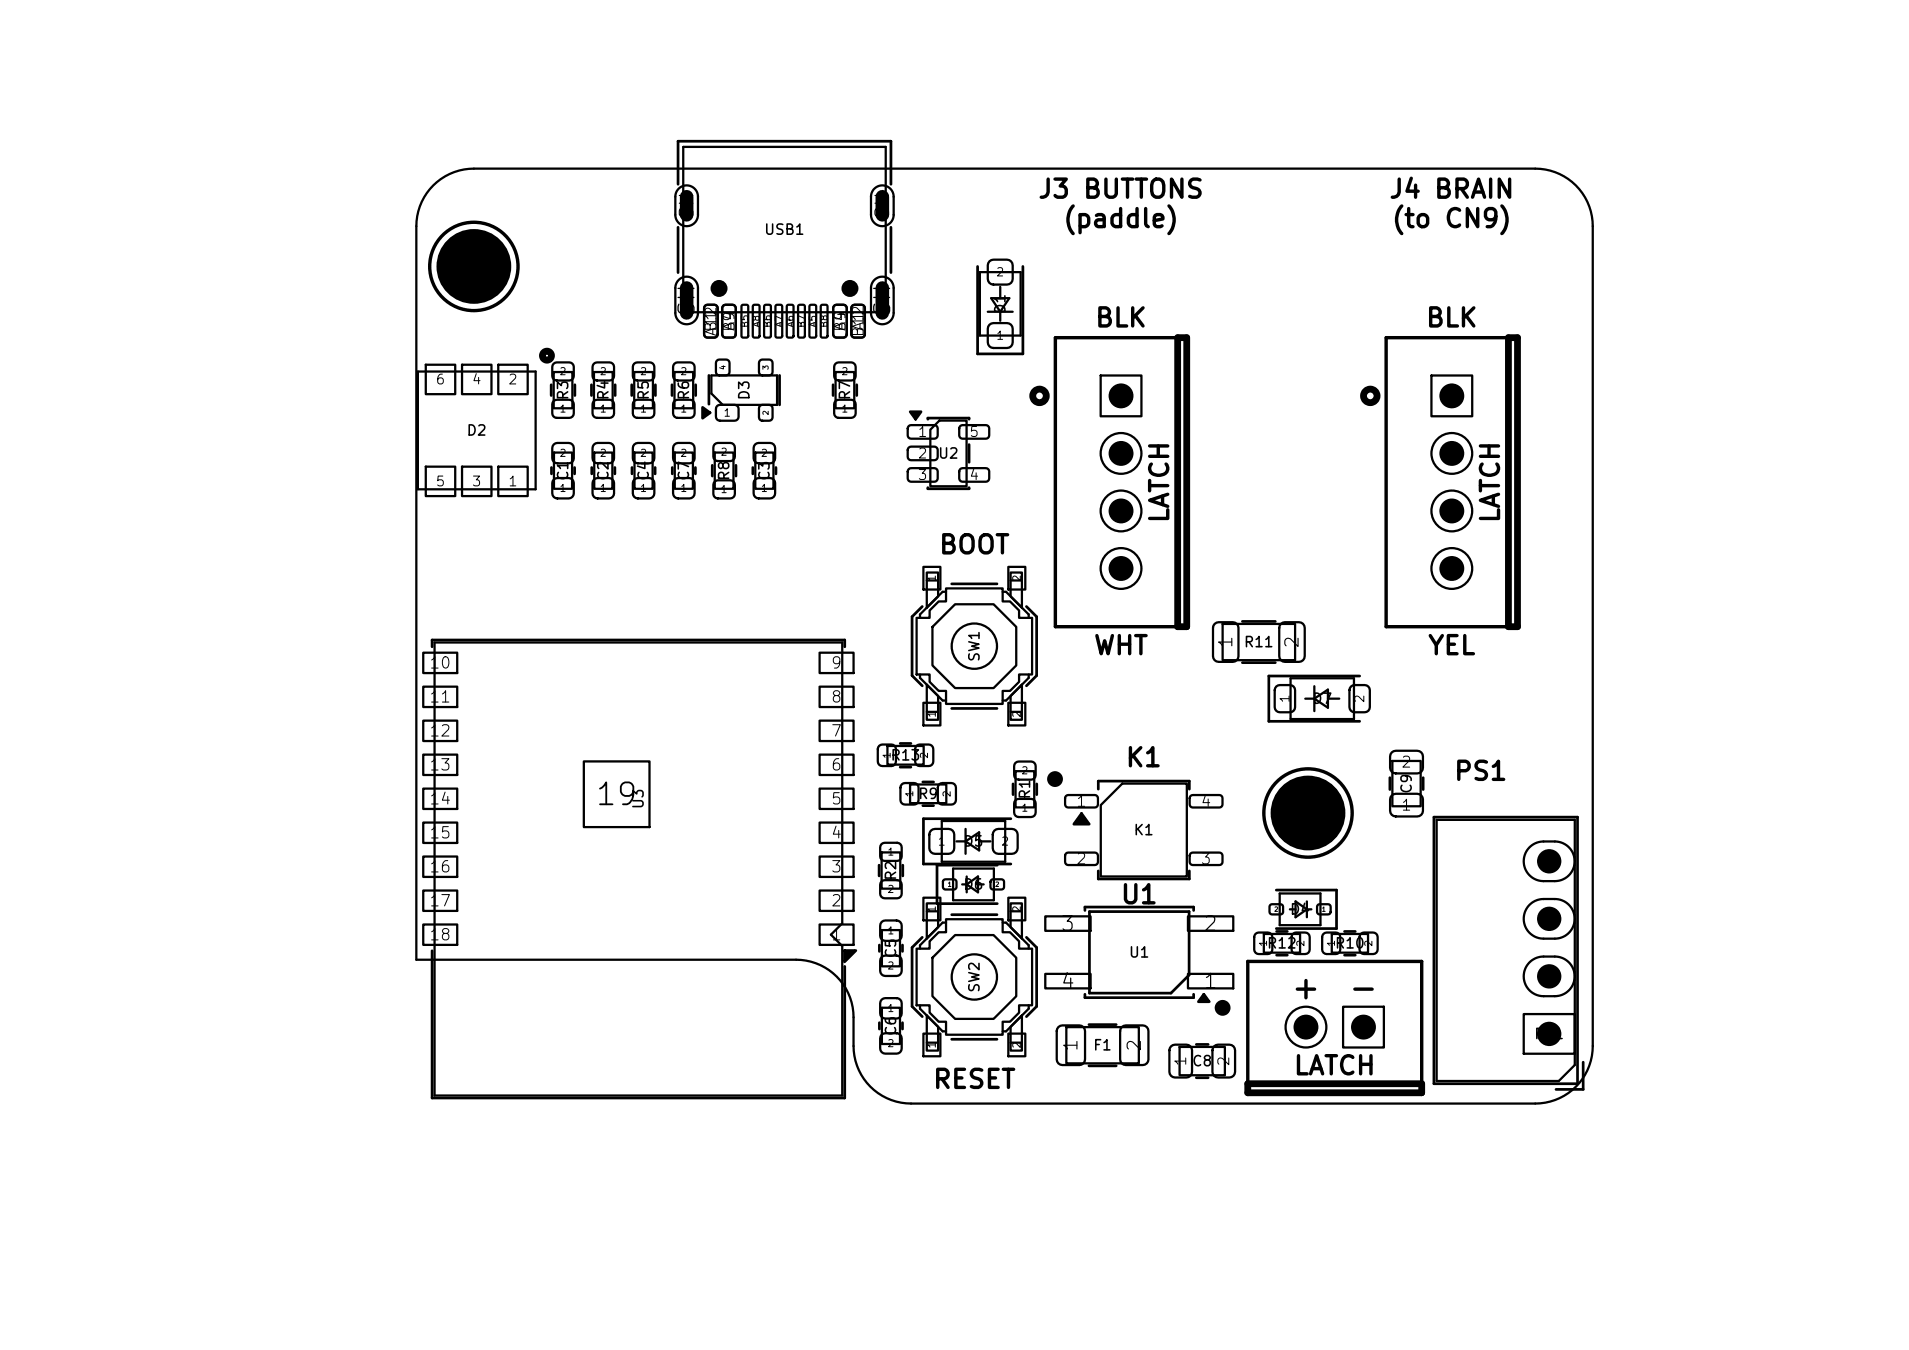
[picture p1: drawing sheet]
<svg xmlns="http://www.w3.org/2000/svg" width="297mm" height="210mm" viewBox="0 0 297 210" stroke-linecap="round" stroke-linejoin="round" font-family="sans-serif">
<defs><g id="words">
<g font-size="3.5">
<text x="200.6" y="156.3">+</text>
<text x="209.6" y="156.3">-</text>
</g>
<text font-size="3.4" x="92.4" y="126.1">19</text>
<g font-size="2.8">
<text x="161.3" y="31.5">J3 BUTTONS</text>
<text x="215.9" y="31.5">J4 BRAIN</text>
<text x="165.2" y="36.1">(paddle)</text>
<text x="216.3" y="36.1">(to CN9)</text>
<text x="170.2" y="51.6">BLK</text>
<text x="221.6" y="51.6">BLK</text>
<text x="182.5" y="81.6" transform="rotate(-90 182.5 81.6)">LATCH</text>
<text x="234" y="81.6" transform="rotate(-90 234 81.6)">LATCH</text>
<text x="145.9" y="86.9">BOOT</text>
<text x="170" y="102.5">WHT</text>
<text x="222" y="102.5">YEL</text>
<text x="174.9" y="120">K1</text>
<text x="226" y="122.1">PS1</text>
<text x="174.1" y="141.3">U1</text>
<text x="201.1" y="167.9">LATCH</text>
<text x="144.9" y="170">RESET</text>
</g>
<g font-size="2.6">
<text x="239.5" y="136">4</text>
<text x="239.5" y="144.9">3</text>
<text x="239.5" y="153.9">2</text>
<text x="239.5" y="162.8">1</text>
</g>
<g font-size="2.5">
<text x="108.7" y="49.5" transform="rotate(-90 108.7 49.5)">SH</text>
<text x="139.1" y="49.5" transform="rotate(-90 139.1 49.5)">SH</text>
</g>
<g font-size="2.3">
<text x="164.8" y="145.4">3</text>
<text x="187" y="145.4">2</text>
<text x="164.8" y="154.3">4</text>
<text x="187" y="154.3">1</text>
</g>
<g font-size="2.1">
<text x="108.4" y="34.3" transform="rotate(-90 108.4 34.3)">SH</text>
<text x="138.9" y="34.3" transform="rotate(-90 138.9 34.3)">SH</text>
<text x="173.2" y="63.2">1</text>
<text x="224.7" y="63.2">1</text>
<text x="173.2" y="72.1">2</text>
<text x="224.7" y="72.1">2</text>
<text x="173.2" y="81.1">3</text>
<text x="224.7" y="81.1">3</text>
<text x="173.2" y="90">4</text>
<text x="224.7" y="90">4</text>
<text x="192.3" y="101.1" transform="rotate(-90 192.3 101.1)">1</text>
<text x="202.6" y="101.1" transform="rotate(-90 202.6 101.1)">2</text>
<text x="202" y="161.4">2</text>
<text x="168.2" y="163.8" transform="rotate(-90 168.2 163.8)">1</text>
<text x="178" y="163.8" transform="rotate(-90 178 163.8)">2</text>
</g>
<g font-size="1.8">
<text x="66.6" y="104.5">10</text>
<text x="129.1" y="104.5">9</text>
<text x="66.6" y="109.7">11</text>
<text x="129.1" y="109.7">8</text>
<text x="66.6" y="115">12</text>
<text x="129.1" y="115">7</text>
<text x="66.6" y="120.3">13</text>
<text x="66.6" y="125.6">14</text>
<text x="129.1" y="125.6">5</text>
<text x="129.1" y="120.3">6</text>
<text x="66.6" y="130.9">15</text>
<text x="129.1" y="130.9">4</text>
<text x="66.6" y="136.2">16</text>
<text x="129.1" y="136.2">3</text>
<text x="66.6" y="141.5">17</text>
<text x="129.1" y="141.5">2</text>
<text x="66.6" y="146.7">18</text>
<text x="129.1" y="146.7">1</text>
</g>
<g font-size="1.7">
<text x="111.9" y="52.5" transform="rotate(-90 111.9 52.5)">A12</text>
<text x="111.9" y="51.8" transform="rotate(-90 111.9 51.8)">B1</text>
<text x="114.7" y="51.8" transform="rotate(-90 114.7 51.8)">B4</text>
<text x="114.7" y="51.7" transform="rotate(-90 114.7 51.7)">A9</text>
<text x="132" y="51.8" transform="rotate(-90 132 51.8)">B9</text>
<text x="132" y="51.7" transform="rotate(-90 132 51.7)">A4</text>
<text x="134.8" y="52.6" transform="rotate(-90 134.8 52.6)">B12</text>
<text x="134.8" y="51.7" transform="rotate(-90 134.8 51.7)">A1</text>
<text x="217.8" y="119.8">2</text>
<text x="167.3" y="125.9">1</text>
<text x="186.7" y="125.9">4</text>
<text x="217.8" y="126.5">1</text>
<text x="167.3" y="134.9">2</text>
<text x="186.7" y="134.9">3</text>
<text x="185" y="166" transform="rotate(-90 185 166)">1</text>
<text x="191.7" y="166" transform="rotate(-90 191.7 166)">2</text>
</g>
<g font-size="1.6">
<text x="118.8" y="36.9">USB1</text>
<text x="156.8" y="49" transform="rotate(-90 156.8 49)">D1</text>
<text x="88.8" y="62.4" transform="rotate(-90 88.8 62.4)">R3</text>
<text x="95.1" y="62.4" transform="rotate(-90 95.1 62.4)">R4</text>
<text x="101.3" y="62.4" transform="rotate(-90 101.3 62.4)">R5</text>
<text x="107.6" y="62.4" transform="rotate(-90 107.6 62.4)">R6</text>
<text x="117" y="62.4" transform="rotate(-90 117 62.4)">D3</text>
<text x="132.7" y="62.4" transform="rotate(-90 132.7 62.4)">R7</text>
<text x="172.9" y="62.8">J3</text>
<text x="224.4" y="62.8">J4</text>
<text x="72.5" y="68.2">D2</text>
<text x="142.7" y="68.4">1</text>
<text x="142.7" y="71.7">2</text>
<text x="145.8" y="71.7">U2</text>
<text x="150.7" y="68.4">5</text>
<text x="88.8" y="74.9" transform="rotate(-90 88.8 74.9)">C1</text>
<text x="95.1" y="74.9" transform="rotate(-90 95.1 74.9)">C2</text>
<text x="101.3" y="74.9" transform="rotate(-90 101.3 74.9)">C4</text>
<text x="107.6" y="74.9" transform="rotate(-90 107.6 74.9)">C7</text>
<text x="113.9" y="74.9" transform="rotate(-90 113.9 74.9)">R8</text>
<text x="120.1" y="74.9" transform="rotate(-90 120.1 74.9)">C3</text>
<text x="142.7" y="75.1">3</text>
<text x="150.7" y="75.1">4</text>
<text x="193.4" y="101.1">R11</text>
<text x="152.8" y="103.1" transform="rotate(-90 152.8 103.1)">SW1</text>
<text x="204" y="109.9">D7</text>
<text x="138.4" y="118.7">R13</text>
<text x="142.7" y="124.7">R9</text>
<text x="160.7" y="124.5" transform="rotate(-90 160.7 124.5)">R1</text>
<text x="220" y="123.6" transform="rotate(-90 220 123.6)">C9</text>
<text x="100.5" y="126" transform="rotate(-90 100.5 126)">U3</text>
<text x="176.2" y="130.3">K1</text>
<text x="139.8" y="137.1" transform="rotate(-90 139.8 137.1)">R2</text>
<text x="149.7" y="132.1">D5</text>
<text x="149.7" y="138.8">D6</text>
<text x="200.6" y="142.7">D4</text>
<text x="139.8" y="149.2" transform="rotate(-90 139.8 149.2)">C5</text>
<text x="175.5" y="149.4">U1</text>
<text x="197" y="147.9">R12</text>
<text x="207.6" y="147.9">R10</text>
<text x="152.8" y="154.6" transform="rotate(-90 152.8 154.6)">SW2</text>
<text x="139.8" y="161.3" transform="rotate(-90 139.8 161.3)">C6</text>
<text x="213.3" y="161.3" transform="rotate(-90 213.3 161.3)">J7</text>
<text x="169.9" y="163.8">F1</text>
<text x="185.3" y="166.3">C8</text>
<text x="238.6" y="162">PS1</text>
</g>
<g font-size="1.5">
<text x="67.7" y="60.2">6</text>
<text x="73.3" y="60.2">4</text>
<text x="78.9" y="60.2">2</text>
<text x="67.7" y="76">5</text>
<text x="73.3" y="76">3</text>
<text x="78.9" y="76">1</text>
</g>
<g font-size="1.4">
<text x="201" y="109.5" transform="rotate(-90 201 109.5)">1</text>
<text x="212.6" y="109.5" transform="rotate(-90 212.6 109.5)">2</text>
</g>
<g font-size="1.3">
<text x="154.9" y="43.3">2</text>
<text x="154.9" y="53.2">1</text>
<text x="145.8" y="131.9">1</text>
<text x="155.6" y="131.9">2</text>
</g>
<g font-size="1.2">
<text x="112.5" y="65.1">1</text>
<text x="145.9" y="90.6" transform="rotate(-90 145.9 90.6)">1</text>
<text x="159.1" y="90.6" transform="rotate(-90 159.1 90.6)">2</text>
<text x="145.9" y="111.8" transform="rotate(-90 145.9 111.8)">1</text>
<text x="159.1" y="111.8" transform="rotate(-90 159.1 111.8)">2</text>
<text x="145.9" y="142.1" transform="rotate(-90 145.9 142.1)">1</text>
<text x="159.1" y="142.1" transform="rotate(-90 159.1 142.1)">2</text>
<text x="145.9" y="163.2" transform="rotate(-90 145.9 163.2)">1</text>
<text x="159.1" y="163.2" transform="rotate(-90 159.1 163.2)">2</text>
</g>
<g font-size="1.1">
<text x="116.7" y="51.1" transform="rotate(-90 116.7 51.1)">B5</text>
<text x="118.5" y="51" transform="rotate(-90 118.5 51)">A8</text>
<text x="120.2" y="51.1" transform="rotate(-90 120.2 51.1)">B6</text>
<text x="122" y="51" transform="rotate(-90 122 51)">A7</text>
<text x="123.7" y="51" transform="rotate(-90 123.7 51)">A6</text>
<text x="125.5" y="51.1" transform="rotate(-90 125.5 51.1)">B7</text>
<text x="127.3" y="51" transform="rotate(-90 127.3 51)">A5</text>
<text x="129" y="51.1" transform="rotate(-90 129 51.1)">B8</text>
<text x="87" y="58.6">2</text>
<text x="93.2" y="58.6">2</text>
<text x="99.5" y="58.6">2</text>
<text x="105.7" y="58.6">2</text>
<text x="130.8" y="58.6">2</text>
<text x="87" y="64.4">1</text>
<text x="93.2" y="64.4">1</text>
<text x="99.5" y="64.4">1</text>
<text x="105.7" y="64.4">1</text>
<text x="130.8" y="64.4">1</text>
<text x="87" y="71.3">2</text>
<text x="93.2" y="71.3">2</text>
<text x="99.5" y="71.3">2</text>
<text x="105.7" y="71.3">2</text>
<text x="112" y="71.2">2</text>
<text x="118.3" y="71.3">2</text>
<text x="87" y="76.8">1</text>
<text x="93.2" y="76.8">1</text>
<text x="99.5" y="76.8">1</text>
<text x="105.7" y="76.8">1</text>
<text x="112" y="77">1</text>
<text x="118.3" y="76.8">1</text>
<text x="138.8" y="118.1" transform="rotate(-90 138.8 118.1)">1</text>
<text x="144.6" y="118.1" transform="rotate(-90 144.6 118.1)">2</text>
<text x="142.4" y="124.1" transform="rotate(-90 142.4 124.1)">1</text>
<text x="148.2" y="124.1" transform="rotate(-90 148.2 124.1)">2</text>
<text x="158.8" y="120.7">2</text>
<text x="158.8" y="126.5">1</text>
<text x="138" y="133.4">1</text>
<text x="138" y="139.2">2</text>
<text x="138" y="145.6">1</text>
<text x="197.4" y="147.4" transform="rotate(-90 197.4 147.4)">1</text>
<text x="203.2" y="147.4" transform="rotate(-90 203.2 147.4)">2</text>
<text x="208" y="147.4" transform="rotate(-90 208 147.4)">1</text>
<text x="213.8" y="147.4" transform="rotate(-90 213.8 147.4)">2</text>
<text x="138" y="151.1">2</text>
<text x="138" y="157.7">1</text>
<text x="138" y="163.2">2</text>
</g>
<g font-size=".8">
<text x="113.1" y="57.6" transform="rotate(-90 113.1 57.6)">4</text>
<text x="119.8" y="57.6" transform="rotate(-90 119.8 57.6)">3</text>
<text x="119.8" y="64.7" transform="rotate(-90 119.8 64.7)">2</text>
</g>
<g font-size=".7">
<text x="147.3" y="138.1">1</text>
<text x="154.7" y="138.1">2</text>
<text x="198.2" y="142">2</text>
<text x="205.6" y="142">1</text>
</g>
</g></defs>
<g fill="none" stroke="#000" stroke-width=".35">
<path d="M67.4 28.9a9 9 0 0 1 6.3-2.7h165.2a8.9 8.9 0 0 1 8.9 9v127.5a8.9 8.9 0 0 1-8.9 9h-97.2a8.9 8.9 0 0 1-8.9-9v-4.5a8.9 8.9 0 0 0-9-8.9h-59v-114.1a9 9 0 0 1 2.6-6.3zM105.6 29.4a1.76 1.76 0 0 1 1.9-.4 1.76 1.76 0 0 1 1.1 1.6v2.8a1.76 1.76 0 0 1-1.8 1.8 1.76 1.76 0 0 1-1.7-1.8v-3l.1-.5zM106.3 22.9h31.5v25.7h-31.5zM136 29.4a1.76 1.76 0 0 1 1.9-.4 1.76 1.76 0 0 1 1.1 1.6v2.8a1.76 1.76 0 0 1-1.7 1.8 1.76 1.76 0 0 1-1.8-1.8v-3l.2-.5zM65 57.8h18.3v18.3h-18.3zM66.2 56.7h4.6v4.6h-4.6zM71.9 56.7h4.6v4.6h-4.6zM77.5 56.7h4.6v4.6h-4.6zM86.1 56.6l.5-.2h2a.7 .7 0 0 1 .7 .7v1.4a.7 .7 0 0 1-.7 .7h-2a.7 .7 0 0 1-.7-.7v-1.4zM86.1 57.9h3v5.6h-3zM92.4 56.6l.5-.2h1.9a.7 .7 0 0 1 .7 .7v1.4a.71 .71 0 0 1-.7 .7h-1.9a.71 .71 0 0 1-.7-.7v-1.4zM92.4 57.9h2.9v5.6h-2.9z"/>
<path d="M98.7 56.6l.5-.2h1.9a.7 .7 0 0 1 .7 .7v1.4a.71 .71 0 0 1-.7 .7h-1.9a.71 .71 0 0 1-.7-.7v-1.4zM98.7 57.9h2.9v5.6h-2.9zM104.9 56.6l.5-.2h2a.7 .7 0 0 1 .7 .7v1.4a.7 .7 0 0 1-.7 .7h-2a.71 .71 0 0 1-.7-.7v-1.4zM104.9 57.9h2.9v5.6h-2.9zM105.6 43.6a1.76 1.76 0 0 1 1.9-.4 1.76 1.76 0 0 1 1.1 1.6v3.9a1.76 1.76 0 0 1-1.8 1.7 1.76 1.76 0 0 1-1.7-1.7v-4.1l.1-.5zM109.7 47.6l.4-.2h1a.53 .53 0 0 1 .6 .5v4.1a.53 .53 0 0 1-.6 .5h-1a.53 .53 0 0 1-.6-.5v-4.1zM110.7 58.4h10.2v4.6h-8.5l-1.7-1.8zM111.5 56.1l.4-.2h1.1a.53 .53 0 0 1 .5 .6v1.4a.53 .53 0 0 1-.5 .5h-1.1a.53 .53 0 0 1-.5-.5v-1.4zM112.5 47.6l.4-.2h1a.53 .53 0 0 1 .6 .5v4.1a.53 .53 0 0 1-.6 .5h-1a.53 .53 0 0 1-.5-.5v-4.1zM115.4 47.5l.7-.1 .3 .3v4.6l-.3 .2h-.6l-.1-.2zM117.2 47.5l.7-.1 .3 .3v4.6l-.3 .2h-.6l-.2-.2zM118.2 56.1l.4-.2h1.1a.53 .53 0 0 1 .5 .6v1.4a.53 .53 0 0 1-.5 .5h-1.1a.53 .53 0 0 1-.5-.5v-1.4z"/>
<path d="M119 47.5l.7-.1 .2 .3v4.6l-.2 .2h-.7l-.1-.2zM120.7 47.5l.7-.1 .3 .3v4.6l-.3 .2h-.6l-.2-.2zM122.5 47.5l.7-.1 .3 .3v4.6l-.3 .2h-.6l-.2-.2zM124.2 47.5l.8-.1 .2 .3v4.6l-.2 .2h-.7l-.1-.2zM126 47.5l.7-.1 .3 .3v4.6l-.3 .2h-.6l-.2-.2zM127.8 47.5l.7-.1 .2 .3v4.6l-.2 .2h-.6l-.2-.2zM129.8 47.6l.4-.2h1a.53 .53 0 0 1 .5 .5v4.1a.53 .53 0 0 1-.5 .5h-1a.53 .53 0 0 1-.6-.5v-4.1zM130 56.6l.5-.2h1.9a.7 .7 0 0 1 .7 .7v1.4a.7 .7 0 0 1-.7 .7h-1.9a.7 .7 0 0 1-.7-.7v-1.4zM130 57.9h2.9v5.6h-2.9zM132.6 47.6l.4-.2h1a.53 .53 0 0 1 .6 .5v4.1a.53 .53 0 0 1-.6 .5h-1a.53 .53 0 0 1-.6-.5v-4.1zM136 43.6a1.76 1.76 0 0 1 1.9-.4 1.76 1.76 0 0 1 1.1 1.6v3.9a1.76 1.76 0 0 1-1.7 1.7 1.76 1.76 0 0 1-1.8-1.7v-4.1l.2-.5zM152.4 42.3h6.4v9.9h-6.4z"/>
<path d="M153.7 48.5h3.9M153.9 50.5l.7-.2h2.1a.88 .88 0 0 1 .9 .8v2.2a.88 .88 0 0 1-.9 .8h-2.1a.88 .88 0 0 1-.9-.8v-2.2zM153.9 40.7l.7-.3h2.1a.88 .88 0 0 1 .9 .9v2.1a.88 .88 0 0 1-.9 .9h-2.1a.88 .88 0 0 1-.9-.9v-2.1zM154.2 46.4h2.8l-1.4 2.1zM155.6 44.6v1.8M155.6 48.5v1.4M171.2 58.4h6.4v6.4h-6.4zM222.7 58.4h6.3v6.4h-6.3zM66.2 72.6h4.6v4.6h-4.6zM71.9 72.6h4.6v4.6h-4.6zM77.5 72.6h4.6v4.6h-4.6zM86.1 62.4l.5-.2h2a.7 .7 0 0 1 .7 .7v1.4a.7 .7 0 0 1-.7 .7h-2a.7 .7 0 0 1-.7-.7v-1.4z"/>
<path d="M86.2 74.6l.5-.2h1.8a.79 .79 0 0 1 .8 .8v1.5a.79 .79 0 0 1-.8 .8h-1.8a.79 .79 0 0 1-.8-.8v-1.5zM86.2 69.1l.5-.2h1.8a.79 .79 0 0 1 .8 .8v1.6a.79 .79 0 0 1-.8 .8h-1.8a.79 .79 0 0 1-.8-.8v-1.6zM86.2 70.4h2.8v5.6h-2.8zM92.4 62.4l.5-.2h1.9a.71 .71 0 0 1 .7 .7v1.4a.7 .7 0 0 1-.7 .7h-1.9a.7 .7 0 0 1-.7-.7v-1.4zM92.4 74.6l.6-.2h1.7a.79 .79 0 0 1 .8 .8v1.5a.79 .79 0 0 1-.8 .8h-1.7a.79 .79 0 0 1-.8-.8v-1.5zM92.4 69.1l.6-.2h1.7a.79 .79 0 0 1 .8 .8v1.6a.79 .79 0 0 1-.8 .8h-1.7a.79 .79 0 0 1-.8-.8v-1.6zM92.5 70.4h2.8v5.6h-2.8zM98.7 62.4l.5-.2h1.9a.71 .71 0 0 1 .7 .7v1.4a.7 .7 0 0 1-.7 .7h-1.9a.7 .7 0 0 1-.7-.7v-1.4zM98.7 74.6l.5-.2h1.8a.79 .79 0 0 1 .8 .8v1.5a.79 .79 0 0 1-.8 .8h-1.8a.79 .79 0 0 1-.7-.8v-1.5zM98.7 69.1l.5-.2h1.8a.79 .79 0 0 1 .8 .8v1.6a.79 .79 0 0 1-.8 .8h-1.8a.79 .79 0 0 1-.7-.8v-1.6zM98.7 70.4h2.8v5.6h-2.8zM104.9 62.4l.5-.2h2a.7 .7 0 0 1 .7 .7v1.4a.7 .7 0 0 1-.7 .7h-2a.7 .7 0 0 1-.7-.7v-1.4z"/>
<path d="M105 74.6l.5-.2h1.8a.79 .79 0 0 1 .8 .8v1.5a.79 .79 0 0 1-.8 .8h-1.8a.79 .79 0 0 1-.8-.8v-1.5zM105 69.1l.5-.2h1.8a.79 .79 0 0 1 .8 .8v1.6a.79 .79 0 0 1-.8 .8h-1.8a.79 .79 0 0 1-.8-.8v-1.6zM105 70.4h2.8v5.6h-2.8zM111.2 74.9l.5-.2h1.9a.71 .71 0 0 1 .7 .7v1.4a.71 .71 0 0 1-.7 .7h-1.9a.7 .7 0 0 1-.7-.7v-1.4zM111.2 69.1l.5-.2h1.9a.71 .71 0 0 1 .7 .7v1.4a.7 .7 0 0 1-.7 .7h-1.9a.7 .7 0 0 1-.7-.7v-1.4zM111.2 70.4h2.9v5.6h-2.9zM111.6 63.2l.4-.2h2.3a.62 .62 0 0 1 .6 .6v1.2a.62 .62 0 0 1-.6 .6h-2.3a.62 .62 0 0 1-.6-.6v-1.2zM117.5 74.6l.5-.2h1.8a.79 .79 0 0 1 .8 .8v1.5a.79 .79 0 0 1-.8 .8h-1.8a.79 .79 0 0 1-.8-.8v-1.5zM117.5 69.1l.5-.2h1.8a.79 .79 0 0 1 .8 .8v1.6a.79 .79 0 0 1-.8 .8h-1.8a.79 .79 0 0 1-.8-.8v-1.6zM117.5 70.4h2.8v5.6h-2.8zM118.2 63.1l.4-.1h1.1a.53 .53 0 0 1 .5 .5v1.4a.53 .53 0 0 1-.5 .5h-1.1a.53 .53 0 0 1-.5-.5v-1.4zM130 62.4l.5-.2h1.9a.7 .7 0 0 1 .7 .7v1.4a.7 .7 0 0 1-.7 .7h-1.9a.7 .7 0 0 1-.7-.7v-1.4z"/>
<path d="M141.4 66.3l.3-.2h3.7a.53 .53 0 0 1 .5 .6v1a.53 .53 0 0 1-.5 .5h-3.7a.53 .53 0 0 1-.5-.5v-1zM141.4 69.6l.3-.1h3.7a.53 .53 0 0 1 .5 .5v1.1a.53 .53 0 0 1-.5 .5h-3.7a.53 .53 0 0 1-.5-.5v-1.1zM141.4 73l.3-.2h3.7a.53 .53 0 0 1 .5 .6v1a.53 .53 0 0 1-.5 .5h-3.7a.53 .53 0 0 1-.5-.5v-1zM146.2 65.4h4.2v10.2h-5.7v-8.8zM149.4 73l.4-.2h3.6a.53 .53 0 0 1 .5 .6v1a.53 .53 0 0 1-.5 .5h-3.6a.53 .53 0 0 1-.6-.5v-1zM149.4 66.3l.4-.2h3.6a.53 .53 0 0 1 .5 .6v1a.53 .53 0 0 1-.5 .5h-3.6a.53 .53 0 0 1-.6-.5v-1zM67.6 99.9h63.4v43.7l-1.7 1.8 1.7 1.8v23.2h-63.4zM142.6 96.1h2v-1.1l1.4-1.4h1.2v-2.1h8.8v2.1h1.1l1.4 1.4v1.1h2.1v8.8h-2.1v1.2l-1.4 1.4h-1.1v2h-8.8v-2h-1.2l-1.4-1.4v-1.2h-2zM143.7 88.2h2.6v3.5h-2.6zM144.2 89.1h1.8v3.7l-1.8 1.7zM144.2 90.3h1.8M145.1 97.5l3.5-3.5h6l3.5 3.5v6l-3.5 3.5h-6l-3.5-3.5z"/>
<path d="M147.2 92.1h-.5l-3.6 3.5v.5M156 92.1h.5l3.5 3.5v.5M156.9 88.2h2.6v3.5h-2.6zM157.2 89.1h1.8v5.4l-1.8-1.7zM157.2 90.3h1.8M189 97.1l.6-.3h2.2a.88 .88 0 0 1 .9 .9v4.4a.88 .88 0 0 1-.9 .9h-2.2a.88 .88 0 0 1-.9-.9v-4.4zM190.2 97.1h11.3v5.6h-11.3zM199.3 97.1l.6-.3h2.2a.88 .88 0 0 1 .9 .9v4.4a.88 .88 0 0 1-.9 .9h-2.2a.88 .88 0 0 1-.9-.9v-4.4zM65.8 101.5h5.3v3.2h-5.3zM65.8 106.8h5.3v3.2h-5.3zM65.8 112.1h5.3v3.2h-5.3zM65.8 117.4h5.3v3.2h-5.3z"/>
<path d="M90.8 118.4h10.3v10.3h-10.3zM127.5 117.4h5.3v3.2h-5.3zM127.5 112.1h5.3v3.2h-5.3zM127.5 106.8h5.3v3.2h-5.3zM127.5 101.5h5.3v3.2h-5.3zM136.8 116l.5-.2h1.4a.7 .7 0 0 1 .7 .7v2a.7 .7 0 0 1-.7 .7h-1.4a.7 .7 0 0 1-.7-.7v-2zM138.1 116h5.6v2.9h-5.6zM142.6 116l.5-.2h1.4a.7 .7 0 0 1 .7 .7v2a.7 .7 0 0 1-.7 .7h-1.4a.7 .7 0 0 1-.7-.7v-2zM143.1 104.9v.6l3.6 3.5h.5M143.7 109.3h2.6v3.6h-2.6zM144.2 106.5l1.8 1.8v3.7h-1.8zM144.2 110.7h1.8"/>
<path d="M156.9 109.3h2.6v3.6h-2.6zM157.2 108.3l1.8-1.8v5.5h-1.8zM157.2 110.7h1.8M158 118.7l.5-.2h1.9a.71 .71 0 0 1 .7 .7v1.4a.71 .71 0 0 1-.7 .7h-1.9a.71 .71 0 0 1-.7-.7v-1.4zM158 120h2.9v5.6h-2.9zM160 104.9v.6l-3.5 3.5h-.5M198.6 106.8l.5-.2h1.6a.79 .79 0 0 1 .8 .8v2.6a.79 .79 0 0 1-.8 .8h-1.6a.79 .79 0 0 1-.8-.8v-2.6zM200.8 105.5h9.9v6.4h-9.9zM203.1 108.7h1.4M204.5 106.7v3.9M204.5 108.7l2.1-1.4v2.8zM206.6 108.7h1.8"/>
<path d="M210.2 106.8l.5-.2h1.6a.79 .79 0 0 1 .8 .8v2.6a.79 .79 0 0 1-.8 .8h-1.6a.79 .79 0 0 1-.8-.8v-2.6zM216.5 117l.7-.2h3.3a.88 .88 0 0 1 .9 .9v1.7a.88 .88 0 0 1-.9 .9h-3.3a.88 .88 0 0 1-.9-.9v-1.7zM216.6 118.4h4.4v7h-4.4zM65.8 122.7h5.3v3.1h-5.3zM65.8 128h5.3v3.1h-5.3zM65.8 133.2h5.3v3.2h-5.3zM65.8 138.5h5.3v3.2h-5.3zM127.5 138.5h5.3v3.2h-5.3zM127.5 133.2h5.3v3.2h-5.3zM127.5 128h5.3v3.1h-5.3zM127.5 122.7h5.3v3.1h-5.3zM137.1 131.3l.5-.2h2a.7 .7 0 0 1 .7 .7v1.4a.7 .7 0 0 1-.7 .7h-2a.7 .7 0 0 1-.7-.7v-1.4z"/>
<path d="M137.1 137.1l.5-.2h2a.7 .7 0 0 1 .7 .7v1.4a.7 .7 0 0 1-.7 .7h-2a.71 .71 0 0 1-.7-.7v-1.4zM137.2 132.6h2.9v5.6h-2.9zM140.3 122l.5-.2h1.4a.7 .7 0 0 1 .7 .7v2a.7 .7 0 0 1-.7 .7h-1.4a.71 .71 0 0 1-.7-.7v-2zM141.6 122h5.6v2.9h-5.6zM143.7 139.6h2.6v3.6h-2.6zM144.8 129.2l.7-.3h2.1a.88 .88 0 0 1 .9 .9v2.1a.88 .88 0 0 1-.9 .9h-2.1a.88 .88 0 0 1-.9-.9v-2.1zM146.1 122l.5-.2h1.4a.7 .7 0 0 1 .7 .7v2a.71 .71 0 0 1-.7 .7h-1.4a.71 .71 0 0 1-.7-.7v-2zM146.5 127.7h9.9v6.4h-9.9zM146.8 136.9l.3-.1h1.3l.3 .1 .1 .3v.8l-.1 .3-.3 .1h-1.3l-.3-.1-.1-.3v-.8zM148.3 135.1h6.3v4.9h-6.3zM148.8 130.9h1.4M149.7 137.6h.7"/>
<path d="M150.2 128.9v3.9M150.2 130.9l2.1-1.4v2.8zM150.4 136.3v2.5M150.4 137.6l1.8-1.3v2.5zM152.2 137.6h.8M152.3 130.9h1.8M154.2 136.9l.3-.1h1.3l.3 .1 .1 .3v.8l-.1 .3-.3 .1h-1.3l-.3-.1-.1-.3v-.8zM154.7 129.2l.6-.3h2.1a.88 .88 0 0 1 .9 .9v2.1a.88 .88 0 0 1-.9 .9h-2.1a.88 .88 0 0 1-.8-.9v-2.1zM156.9 139.6h2.6v3.6h-2.6zM158 124.5l.5-.2h1.9a.71 .71 0 0 1 .7 .7v1.4a.7 .7 0 0 1-.7 .7h-1.9a.7 .7 0 0 1-.7-.7v-1.4zM165.9 123.8l.3-.1h4.1a.48 .48 0 0 1 .5 .5v.9a.48 .48 0 0 1-.5 .5h-4.1a.48 .48 0 0 1-.5-.5v-.9zM165.9 132.8l.3-.2h4.1a.48 .48 0 0 1 .5 .5v1a.48 .48 0 0 1-.5 .5h-4.1a.48 .48 0 0 1-.5-.5v-1z"/>
<path d="M171.3 125.2l3.3-3.3h10v14.4h-13.3zM185.2 132.8l.4-.2h4.1a.48 .48 0 0 1 .5 .5v1a.48 .48 0 0 1-.5 .5h-4.1a.48 .48 0 0 1-.5-.5v-1zM185.2 123.8l.4-.1h4.1a.48 .48 0 0 1 .5 .5v.9a.48 .48 0 0 1-.5 .5h-4.1a.48 .48 0 0 1-.5-.5v-.9zM199.1 139h6.3v4.9h-6.3zM216.5 123.7l.7-.2h3.3a.88 .88 0 0 1 .9 .9v1.7a.88 .88 0 0 1-.9 .9h-3.3a.88 .88 0 0 1-.9-.9v-1.7zM223.5 127.5h21.5v38.2l-2.5 2.5h-19zM238 131.8a3.1 3.1 0 0 1 2.1-.9h1.8a3.1 3.1 0 0 1 3.1 3.1 3.1 3.1 0 0 1-3.1 3.1h-1.8a3.1 3.1 0 0 1-2.8-1.9 3.1 3.1 0 0 1 .7-3.4zM65.8 143.8h5.3v3.2h-5.3zM127.5 143.8h5.3v3.2h-5.3zM137.2 143.4l.5-.2h1.8a.79 .79 0 0 1 .8 .8v1.6a.79 .79 0 0 1-.8 .8h-1.8a.79 .79 0 0 1-.8-.8v-1.6zM137.2 148.9l.5-.2h1.8a.79 .79 0 0 1 .8 .7v1.6a.79 .79 0 0 1-.8 .8h-1.8a.79 .79 0 0 1-.8-.8v-1.6zM137.2 155.5l.5-.2h1.8a.79 .79 0 0 1 .8 .8v1.5a.79 .79 0 0 1-.8 .8h-1.8a.79 .79 0 0 1-.8-.8v-1.5z"/>
<path d="M137.2 144.7h2.8v5.6h-2.8zM137.2 156.8h2.8v5.6h-2.8zM142.6 147.6h2v-1.2l1.4-1.4h1.2v-2h8.8v2h1.1l1.4 1.4v1.2h2.1v8.8h-2.1v1.1l-1.4 1.4h-1.1v2.1h-8.8v-2.1h-1.2l-1.4-1.4v-1.1h-2zM143.1 156.4v.5l3.6 3.5h.5M144.2 140.5h1.8v3.7l-1.8 1.8zM144.2 158l1.8 1.7v3.7h-1.8zM144.2 141.8h1.8M145.1 149l3.5-3.5h6l3.5 3.5v6l-3.5 3.5h-6l-3.5-3.5zM147.2 143.5h-.5l-3.6 3.5v.6M156 143.5h.5l3.5 3.5v.6M157.2 140.5h1.8v5.5l-1.8-1.8zM157.2 159.7l1.8-1.7v5.4h-1.8z"/>
<path d="M157.2 141.8h1.8M160 156.4v.5l-3.5 3.5h-.5M162.6 142.5h7.1v2.3h-7.1zM162.6 151.5h7.1v2.3h-7.1zM164.7 159.8l.6-.3h2.6a.88 .88 0 0 1 .9 .9v4.4a.88 .88 0 0 1-.9 .9h-2.6a.88 .88 0 0 1-.9-.9v-4.4zM165.9 159.8h11.3v5.6h-11.3zM174.5 159.8l.7-.3h2.6a.88 .88 0 0 1 .9 .9v4.4a.88 .88 0 0 1-.9 .9h-2.6a.88 .88 0 0 1-.9-.9v-4.4zM184.8 151.5h7.1v2.3h-7.1zM184.8 142.5h7.1v2.3h-7.1zM195.3 145.3l.5-.2h1.4a.7 .7 0 0 1 .7 .7v1.9a.7 .7 0 0 1-.7 .7h-1.4a.7 .7 0 0 1-.7-.7v-1.9zM196.6 145.3h5.7v2.9h-5.7zM197.6 140.8l.3-.1h1.3l.3 .1 .1 .3v.8l-.1 .2-.3 .1h-1.3l-.3-.1-.1-.2v-.8z"/>
<path d="M200.7 141.5h.9M201.2 145.3l.4-.2h1.5a.71 .71 0 0 1 .7 .7v1.9a.71 .71 0 0 1-.7 .7h-1.5a.71 .71 0 0 1-.7-.7v-1.9zM201.6 140.2l1.7 1.3-1.7 1.2zM203.3 141.5h.7M203.3 140.2v2.5M205 140.8l.3-.1h1.3l.3 .1 .1 .3v.8l-.1 .2-.3 .1h-1.3l-.3-.1-.1-.2v-.8zM205.9 145.3l.5-.2h1.4a.71 .71 0 0 1 .7 .7v1.9a.71 .71 0 0 1-.7 .7h-1.4a.71 .71 0 0 1-.7-.7v-1.9zM207.2 145.3h5.6v2.9h-5.6zM209 156.6h6.3v6.3h-6.3zM211.7 145.3l.5-.2h1.4a.71 .71 0 0 1 .7 .7v1.9a.71 .71 0 0 1-.7 .7h-1.4a.7 .7 0 0 1-.7-.7v-1.9zM237.1 157.8h7.9v6.1h-7.9zM238 149.7a3.1 3.1 0 0 1 2.1-.9h1.8a3.1 3.1 0 0 1 3.1 3.1 3.1 3.1 0 0 1-3.1 3.1h-1.8a3.1 3.1 0 0 1-2.8-1.9 3.1 3.1 0 0 1 .7-3.4z"/>
<path d="M238 140.8a3.1 3.1 0 0 1 2.1-.9h1.8a3.1 3.1 0 0 1 3.1 3 3.1 3.1 0 0 1-3.1 3.1h-1.8a3.1 3.1 0 0 1-2.8-1.9 3.1 3.1 0 0 1 .7-3.3zM137.2 161l.5-.3h1.8a.79 .79 0 0 1 .8 .8v1.6a.79 .79 0 0 1-.8 .8h-1.8a.79 .79 0 0 1-.8-.8v-1.6zM143.7 160.8h2.6v3.5h-2.6zM144.2 162.2h1.8M156.9 160.8h2.6v3.5h-2.6zM157.2 162.2h1.8M182.2 162.8l.6-.3h1.8a.88 .88 0 0 1 .9 .9v3.3a.88 .88 0 0 1-.9 .9h-1.8a.88 .88 0 0 1-.9-.9v-3.3zM183.5 162.9h7.1v4.4h-7.1zM188.9 162.8l.6-.3h1.8a.88 .88 0 0 1 .9 .9v3.3a.88 .88 0 0 1-.9 .9h-1.8a.88 .88 0 0 1-.9-.9v-3.3z"/>
<circle cx="73.7" cy="41.4" r="5.6"/>
<circle cx="111.9" cy="44.9" r="1.15"/>
<circle cx="132.2" cy="44.9" r="1.15"/>
<circle cx="174.4" cy="70.5" r="3.2"/>
<circle cx="174.4" cy="79.5" r="3.2"/>
<circle cx="225.9" cy="70.5" r="3.2"/>
<circle cx="225.9" cy="79.5" r="3.2"/>
<circle cx="174.4" cy="88.4" r="3.2"/>
<circle cx="225.9" cy="88.4" r="3.2"/>
<circle cx="151.6" cy="100.5" r="3.5"/>
<circle cx="203.5" cy="126.5" r="5.6"/>
<circle cx="151.6" cy="152" r="3.5"/>
<circle cx="203.2" cy="159.8" r="3.2"/>
</g>
<g fill="none" stroke="#000" stroke-width=".42">
<path d="M105.5 28.7v-6.7h33.1v6.7M105.5 35.4v7M138.6 35.4v7M85.8 59.9v1.6M89.4 59.9v1.6M92 59.9v1.6M95.7 59.9v1.6M98.3 59.9v1.6M102 59.9v1.6M104.6 59.9v1.6M108.2 59.9v1.6M110.3 58.4v4.5"/>
<path d="M121.3 58.4v4.6M129.6 59.9v1.6M133.3 59.9v1.6M152.1 41.5v13.6h7v-13.6M85.8 72.7v1M89.4 72.7v1M92.1 72.7v1M95.7 72.7v1M98.3 72.7v1M101.9 72.7v1M104.6 72.7v1M108.2 72.7v1"/>
<path d="M109.3 63.4l1.2 .8-1.2 .9zM110.8 72.4v1.7M114.5 72.4v1.7M117.1 72.7v1M120.7 72.7v1M141.6 64.1h1.7l-.8 1.1zM144.4 65.2v-.2h6.4v.2M144.4 75.9v.1h6.4v-.1M150.8 69.2v2.7M143.5 94.4l-1.6 1.5v9.2l1.6 1.6M148.1 90.8h7M159.7 94.4l1.6 1.5v9.2l-1.6 1.6"/>
<path d="M193.3 96.7h5.1M67.2 100.6v-1h64.2v1M140 115.7h1.7M140 119.3h1.7M148.1 110.2h7M193.3 103.1h5.1M211.5 105.2h-14.1v7h14.1M136.8 134.6v1.7M140.5 134.6v1.7M143.6 121.6h1.6M143.6 125.3h1.6M155.2 134.6h-9.4v6h9.4"/>
<path d="M157.3 127.4h-13.6v7h13.6M157.6 121.9v1.7M161.3 121.9v1.7M168.3 126.6l1.2 1.6h-2.4zM170.9 122.8v-1.3h14.1v1.3M170.9 135.5v1.2h14.1v-1.2M198.6 138.5h9.3v6h-9.3M216.2 121v1.8M221.4 121v1.8M223.1 127.1h22.3v41.5h-22.3zM67.2 147.9v22.9h64.2v-20.5M131.4 147.9h1.8l-1.8 1.7z"/>
<path d="M136.8 147v1M136.8 159.1v1M140.4 147v1M140.4 159.1v1M143.5 145.8l-1.6 1.6v9.2l1.6 1.5M148.1 142.3h7M159.7 145.8l1.6 1.6v9.2l-1.6 1.5M168.8 141.6v-.5h16.9v.5M168.8 154.7v.5h16.9v-.5M169.4 159.4h4.3M169.5 141.8h15.5v9.9l-2.8 2.8h-12.7zM187.3 154.7l.8 1.1h-1.7z"/>
<path d="M198.6 144.9h1.7M198.6 148.6h1.7M209.2 144.9h1.7M209.2 148.6h1.7M148.1 161.7h7M169.4 165.8h4.3M186.1 162.5h1.9M186.1 167.7h1.9M246.3 165.2v4.3h-4.2"/>
</g>
<g fill="none" stroke="#000" stroke-width="1.2">
<circle cx="164.1" cy="121.2" r=".62"/>
<circle cx="190.2" cy="156.8" r=".62"/>
</g>
<g fill="#000">
<path d="M109.3 63.4l1.2 .8-1.2 .9zM141.6 64.1h1.7l-.8 1.1zM168.3 126.6l1.2 1.6h-2.4zM131.4 147.9h1.8l-1.8 1.7zM187.3 154.7l.8 1.1h-1.7z"/>
<circle cx="73.7" cy="41.4" r="5.6"/>
<circle cx="111.9" cy="44.9" r="1.15"/>
<circle cx="132.2" cy="44.9" r="1.15"/>
<circle cx="174.4" cy="70.5" r="1.94"/>
<circle cx="174.4" cy="79.5" r="1.94"/>
<circle cx="174.4" cy="61.6" r="1.94"/>
<circle cx="225.9" cy="70.5" r="1.94"/>
<circle cx="225.9" cy="79.5" r="1.94"/>
<circle cx="225.9" cy="61.6" r="1.94"/>
<circle cx="174.4" cy="88.4" r="1.94"/>
<circle cx="225.9" cy="88.4" r="1.94"/>
<circle cx="203.5" cy="126.5" r="5.6"/>
<circle cx="241" cy="134" r="1.89"/>
<circle cx="203.2" cy="159.8" r="1.94"/>
<circle cx="212.1" cy="159.8" r="1.94"/>
<circle cx="241" cy="142.9" r="1.89"/>
<circle cx="241" cy="151.9" r="1.89"/>
<circle cx="241" cy="160.8" r="1.89"/>
</g>
<g fill="none" stroke="#000" stroke-width=".53">
<path d="M164.2 52.5h20.4v45h-20.4zM215.7 52.5h20.4v45h-20.4zM194.1 149.6h27.1v20.4h-27.1z"/>
<circle cx="73.7" cy="41.4" r="6.9"/>
<circle cx="203.5" cy="126.5" r="6.9"/>
</g>
<g fill="none" stroke="#000" stroke-width="1.1">
<path d="M183.2 52.5h1.4v45h-1.4zM234.7 52.5h1.4v45h-1.4zM194.1 168.6h27.1v1.4h-27.1z"/>
<circle cx="85.1" cy="55.3" r=".7"/>
<circle cx="161.7" cy="61.6" r="1.06"/>
<circle cx="213.2" cy="61.6" r="1.06"/>
</g>
<path d="M106.8 30.6v2.8M137.3 30.6v2.8M106.8 44.8v3.9M137.3 44.8v3.9" fill="none" stroke="#000" stroke-width="2.1"/>
<use href="#words"/>
</svg>
